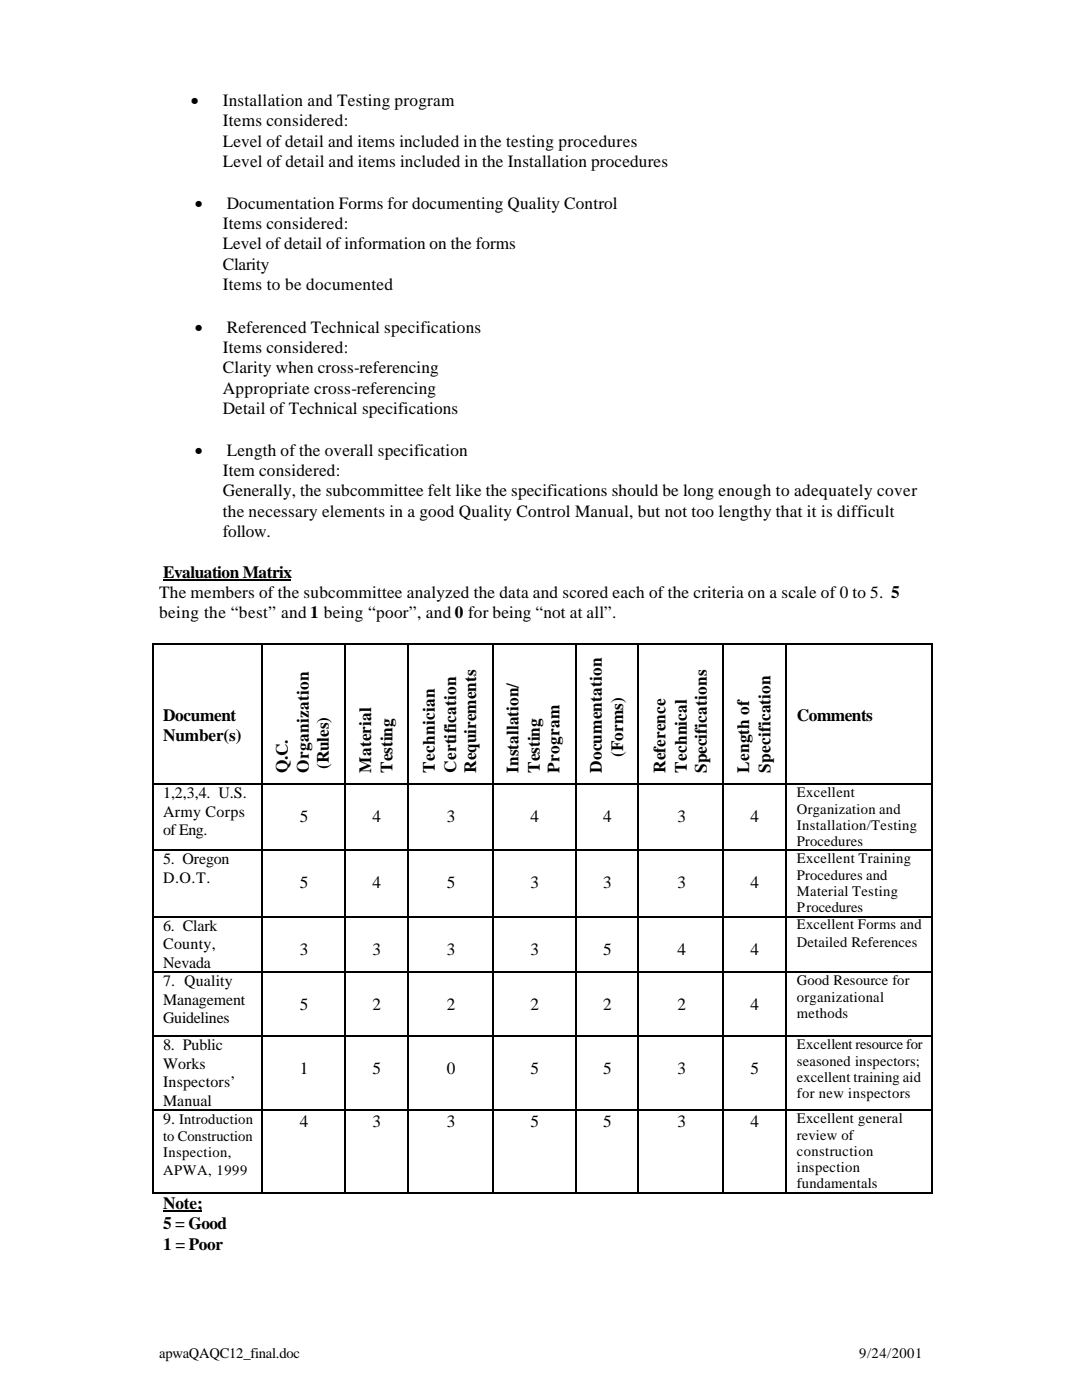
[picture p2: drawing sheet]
<svg xmlns="http://www.w3.org/2000/svg" width="216mm" height="279mm" viewBox="0 0 216 279" stroke-linecap="round" stroke-linejoin="round" font-family="sans-serif">
<defs><g id="words">
<g font-size="3.4">
<text x="38.1" y="21.2">•</text>
<text x="44.4" y="21.2">Installation and Testing program</text>
<text x="44.4" y="25.1">Items considered:</text>
<text x="44.4" y="29.4">Level of detail and items included inthe testing procedures</text>
<text x="44.4" y="33.3">Level of detail and items included in the Installation procedures</text>
<text x="38.9" y="41.8">•</text>
<text x="45.2" y="41.8">Documentation Forms for documenting Quality Control</text>
<text x="44.4" y="45.8">Items considered:</text>
<text x="44.4" y="49.7">Level of detail of information on the forms</text>
<text x="44.4" y="54">Clarity</text>
<text x="44.4" y="57.9">Items to be documented</text>
<text x="38.9" y="66.4">•</text>
<text x="44.4" y="70.4">Items considered:</text>
<text x="45.2" y="66.4">Referenced Technical specifications</text>
<text x="44.4" y="74.3">Clarity when cross-referencing</text>
<text x="44.4" y="78.6">Appropriate cross-referencing</text>
<text x="44.4" y="82.5">Detail of Technical specifications</text>
<text x="38.9" y="91">•</text>
<text x="44.4" y="95">Item considered:</text>
<text x="45.2" y="91">Length of the overall specification</text>
<text x="44.4" y="99">Generally, the subcommittee felt like the specifications should be long enough to adequately cover</text>
<text x="44.4" y="103.2">the necessary elements in a good Quality Control Manual, but not too lengthy that it is difficult</text>
<text x="44.4" y="107.2">follow.</text>
<text x="31.7" y="119.3">The members of the subcommittee analyzed the data and scored each of the criteria on a scale of 0 to 5. 5</text>
<text x="32.5" y="115.4">Evaluation Matrix</text>
<text x="31.7" y="123.3">being the “best” and 1 being “poor”, and 0 for being “not at all”.</text>
<text x="32.5" y="143.9">Document</text>
<text x="159" y="143.9">Comments</text>
<text x="32.5" y="147.9">Number(s)</text>
<text x="57.4" y="154.3" transform="rotate(-90 57.4 154.3)">Q.C.</text>
<text x="61.6" y="154.3" transform="rotate(-90 61.6 154.3)">Organization</text>
<text x="65.6" y="153.5" transform="rotate(-90 65.6 153.5)">(Rules)</text>
<text x="74.1" y="154.3" transform="rotate(-90 74.1 154.3)">Material</text>
<text x="78.3" y="154.3" transform="rotate(-90 78.3 154.3)">Testing</text>
<text x="86.8" y="154.3" transform="rotate(-90 86.8 154.3)">Technician</text>
<text x="91" y="154.3" transform="rotate(-90 91 154.3)">Certification</text>
<text x="95" y="154.3" transform="rotate(-90 95 154.3)">Requirements</text>
<text x="103.5" y="154.3" transform="rotate(-90 103.5 154.3)">Installation/</text>
<text x="107.7" y="154.3" transform="rotate(-90 107.7 154.3)">Testing</text>
<text x="111.7" y="154.3" transform="rotate(-90 111.7 154.3)">Program</text>
<text x="120.1" y="154.3" transform="rotate(-90 120.1 154.3)">Documentation</text>
<text x="124.4" y="151.1" transform="rotate(-90 124.4 151.1)">(Forms)</text>
<text x="132.8" y="154.3" transform="rotate(-90 132.8 154.3)">Reference</text>
<text x="137.1" y="154.3" transform="rotate(-90 137.1 154.3)">Technical</text>
<text x="141" y="154.3" transform="rotate(-90 141 154.3)">Specifications</text>
<text x="149.5" y="154.3" transform="rotate(-90 149.5 154.3)">Length of</text>
<text x="153.7" y="154.3" transform="rotate(-90 153.7 154.3)">Specification</text>
<text x="59.8" y="164">5</text>
<text x="74.3" y="164">4</text>
<text x="89.2" y="164">3</text>
<text x="105.8" y="164">4</text>
<text x="120.4" y="164">4</text>
<text x="135.2" y="164">3</text>
<text x="149.8" y="164">4</text>
<text x="59.8" y="177.3">5</text>
<text x="74.3" y="177.3">4</text>
<text x="89.2" y="177.3">5</text>
<text x="105.8" y="177.3">3</text>
<text x="120.4" y="177.3">3</text>
<text x="135.2" y="177.3">3</text>
<text x="149.8" y="177.3">4</text>
<text x="59.8" y="190.5">3</text>
<text x="74.3" y="190.5">3</text>
<text x="89.2" y="190.5">3</text>
<text x="105.8" y="190.5">3</text>
<text x="120.4" y="190.5">5</text>
<text x="135.2" y="190.5">4</text>
<text x="149.8" y="190.5">4</text>
<text x="59.8" y="201.6">5</text>
<text x="74.3" y="201.6">2</text>
<text x="89.2" y="201.6">2</text>
<text x="105.8" y="201.6">2</text>
<text x="120.4" y="201.6">2</text>
<text x="135.2" y="201.6">2</text>
<text x="149.8" y="201.6">4</text>
<text x="59.8" y="214.3">1</text>
<text x="74.3" y="214.3">5</text>
<text x="89.2" y="214.3">0</text>
<text x="105.8" y="214.3">5</text>
<text x="120.4" y="214.3">5</text>
<text x="135.2" y="214.3">3</text>
<text x="149.8" y="214.3">5</text>
<text x="59.8" y="224.9">4</text>
<text x="74.3" y="224.9">3</text>
<text x="89.2" y="224.9">3</text>
<text x="105.8" y="224.9">5</text>
<text x="120.4" y="224.9">5</text>
<text x="135.2" y="224.9">3</text>
<text x="149.8" y="224.9">4</text>
<text x="32.5" y="241.3">Note;</text>
<text x="32.5" y="245.3">5 = Good</text>
<text x="32.5" y="249.5">1 = Poor</text>
</g>
<g font-size="3.2">
<text x="32.5" y="159.3">1,2,3,4. U.S.</text>
<text x="32.5" y="163">Army Corps</text>
<text x="32.5" y="166.7">of Eng.</text>
<text x="32.5" y="172.5">5. Oregon</text>
<text x="32.5" y="176.2">D.O.T.</text>
<text x="32.5" y="185.7">6. Clark</text>
<text x="32.5" y="189.4">County,</text>
<text x="32.5" y="193.1">Nevada</text>
<text x="32.5" y="196.8">7. Quality</text>
<text x="32.5" y="200.6">Management</text>
<text x="32.5" y="204.3">Guidelines</text>
<text x="32.5" y="209.5">8. Public</text>
<text x="32.5" y="213.3">Works</text>
<text x="32.5" y="217">Inspectors’</text>
<text x="32.5" y="220.7">Manual</text>
<text x="32.5" y="224.4">9. Introduction</text>
</g>
<g font-size="2.9">
<text x="159" y="159">Excellent</text>
<text x="159" y="162.5">Organization and</text>
<text x="159" y="165.6">Installation/Testing</text>
<text x="159" y="168.8">Procedures</text>
<text x="159" y="172.2">Excellent Training</text>
<text x="159" y="175.7">Procedures and</text>
<text x="159" y="178.9">Material Testing</text>
<text x="159" y="182">Procedures</text>
<text x="159" y="185.5">Excellent Forms and</text>
<text x="159" y="188.9">Detailed References</text>
<text x="159" y="196.6">Good Resource for</text>
<text x="159" y="200">organizational</text>
<text x="159" y="203.2">methods</text>
<text x="159" y="209.3">Excellent resource for</text>
<text x="159" y="212.7">seasoned inspectors;</text>
<text x="159" y="215.9">excellent training aid</text>
<text x="159" y="219.1">for new inspectors</text>
<text x="32.5" y="227.8">to Construction</text>
<text x="159" y="224.1">Excellent general</text>
<text x="159" y="227.5">review of</text>
<text x="32.5" y="231">Inspection,</text>
<text x="159" y="230.7">construction</text>
<text x="159" y="233.9">inspection</text>
<text x="32.5" y="234.4">APWA, 1999</text>
<text x="159" y="237.1">fundamentals</text>
<text x="31.7" y="270.9">apwaQAQC12_final.doc</text>
<text x="171.4" y="270.9">9/24/2001</text>
</g>
</g></defs>
<g fill="none" stroke="#000" stroke-width=".26">
<path d="M32.5 115.8h25.4M30.6 128.6v27.8M30.7 128.5h21.4M52.3 128.6v27.8M52.4 128.5h16.4M68.9 128.6v27.8M69.1 128.5h12.1M81.4 128.6v27.8M81.5 128.5h16.7M98.3 128.6v27.8M98.4 128.5h16.4M115 128.6v27.8"/>
<path d="M115.1 128.5h12.2M127.4 128.6v27.8M127.5 128.5h16.7M144.3 128.6v27.8M144.5 128.5h12.1M156.8 128.6v27.8M156.9 128.5h28.8M185.9 128.6v27.8M30.6 156.6v13M30.7 156.5h21.4M52.3 156.6v13M52.4 156.5h16.4"/>
<path d="M68.9 156.6v13M69.1 156.5h12.1M81.4 156.6v13M81.5 156.5h16.7M98.3 156.6v13M98.4 156.5h16.4M115 156.6v13M115.1 156.5h12.2M127.4 156.6v13M127.5 156.5h16.7M144.3 156.6v13M144.5 156.5h12.1"/>
<path d="M156.8 156.6v13M156.9 156.5h28.8M185.9 156.6v13M30.6 169.9v12.9M30.7 169.7h21.4M52.3 169.9v12.9M52.4 169.7h16.4M68.9 169.9v12.9M69.1 169.7h12.1M81.4 169.9v12.9M81.5 169.7h16.7M98.3 169.9v12.9"/>
<path d="M98.4 169.7h16.4M115 169.9v12.9M115.1 169.7h12.2M127.4 169.9v12.9M127.5 169.7h16.7M144.3 169.9v12.9M144.5 169.7h12.1M156.8 169.9v12.9M156.9 169.7h28.8M185.9 169.9v12.9M30.6 183.1v10.8M30.6 194.2v12.4"/>
<path d="M30.7 183h21.4M30.7 194.1h21.4M52.3 183.1v10.8M52.3 194.2v12.4M52.4 183h16.4M52.4 194.1h16.4M68.9 183.1v10.8M68.9 194.2v12.4M69.1 183h12.1M69.1 194.1h12.1M81.4 183.1v10.8M81.4 194.2v12.4"/>
<path d="M81.5 183h16.7M81.5 194.1h16.7M98.3 183.1v10.8M98.3 194.2v12.4M98.4 183h16.4M98.4 194.1h16.4M115 183.1v10.8M115 194.2v12.4M115.1 183h12.2M115.1 194.1h12.2M127.4 183.1v10.8M127.4 194.2v12.4"/>
<path d="M127.5 183h16.7M127.5 194.1h16.7M144.3 183.1v10.8M144.3 194.2v12.4M144.5 183h12.1M144.5 194.1h12.1M156.8 183.1v10.8M156.8 194.2v12.4M156.9 183h28.8M156.9 194.1h28.8M185.9 183.1v10.8M185.9 194.2v12.4"/>
<path d="M30.6 206.9v14.6M30.7 206.8h21.4M52.3 206.9v14.6M52.4 206.8h16.4M68.9 206.9v14.6M69.1 206.8h12.1M81.4 206.9v14.6M81.5 206.8h16.7M98.3 206.9v14.6M98.4 206.8h16.4M115 206.9v14.6M115.1 206.8h12.2"/>
<path d="M127.4 206.9v14.6M127.5 206.8h16.7M144.3 206.9v14.6M144.5 206.8h12.1M156.8 206.9v14.6M156.9 206.8h28.8M185.9 206.9v14.6M30.6 221.7v16.2M30.7 221.6h21.4M30.7 238h21.4M52.3 221.7v16.2M52.4 221.6h16.4"/>
<path d="M52.4 238h16.4M68.9 221.7v16.2M69.1 221.6h12.1M69.1 238h12.1M81.4 221.7v16.2M81.5 221.6h16.7M81.5 238h16.7M98.3 221.7v16.2M98.4 221.6h16.4M98.4 238h16.4M115 221.7v16.2M115.1 221.6h12.2"/>
<path d="M115.1 238h12.2M127.4 221.7v16.2M127.5 221.6h16.7M127.5 238h16.7M144.3 221.7v16.2M144.5 221.6h12.1M144.5 238h12.1M156.8 221.7v16.2M156.9 221.6h28.8M156.9 238h28.8M185.9 221.7v16.2M32.5 241.7h7.7"/>
</g>
<g fill="#000">
<path d="M30.4 128.3h.3v.3h-.3zM52.1 128.3h.3v.3h-.3zM68.8 128.3h.3v.3h-.3zM81.2 128.3h.3v.3h-.3zM98.2 128.3h.2v.3h-.2zM114.8 128.3h.3v.3h-.3zM127.3 128.3h.2v.3h-.2zM144.2 128.3h.3v.3h-.3zM156.6 128.3h.3v.3h-.3zM185.7 128.3h.3v.3h-.3zM30.4 156.4h.3v.2h-.3zM52.1 156.4h.3v.2h-.3z"/>
<path d="M68.8 156.4h.3v.2h-.3zM81.2 156.4h.3v.2h-.3zM98.2 156.4h.2v.2h-.2zM114.8 156.4h.3v.2h-.3zM127.3 156.4h.2v.2h-.2zM144.2 156.4h.3v.2h-.3zM156.6 156.4h.3v.2h-.3zM185.7 156.4h.3v.2h-.3zM30.4 169.6h.3v.3h-.3zM52.1 169.6h.3v.3h-.3zM68.8 169.6h.3v.3h-.3zM81.2 169.6h.3v.3h-.3z"/>
<path d="M98.2 169.6h.2v.3h-.2zM114.8 169.6h.3v.3h-.3zM127.3 169.6h.2v.3h-.2zM144.2 169.6h.3v.3h-.3zM156.6 169.6h.3v.3h-.3zM185.7 169.6h.3v.3h-.3zM30.4 182.8h.3v.3h-.3zM30.4 193.9h.3v.3h-.3zM52.1 182.8h.3v.3h-.3zM52.1 193.9h.3v.3h-.3zM68.8 182.8h.3v.3h-.3zM68.8 193.9h.3v.3h-.3z"/>
<path d="M81.2 182.8h.3v.3h-.3zM81.2 193.9h.3v.3h-.3zM98.2 182.8h.2v.3h-.2zM98.2 193.9h.2v.3h-.2zM114.8 182.8h.3v.3h-.3zM114.8 193.9h.3v.3h-.3zM127.3 182.8h.2v.3h-.2zM127.3 193.9h.2v.3h-.2zM144.2 182.8h.3v.3h-.3zM144.2 193.9h.3v.3h-.3zM156.6 182.8h.3v.3h-.3zM156.6 193.9h.3v.3h-.3z"/>
<path d="M185.7 182.8h.3v.3h-.3zM185.7 193.9h.3v.3h-.3zM30.4 206.6h.3v.3h-.3zM52.1 206.6h.3v.3h-.3zM68.8 206.6h.3v.3h-.3zM81.2 206.6h.3v.3h-.3zM98.2 206.6h.2v.3h-.2zM114.8 206.6h.3v.3h-.3zM127.3 206.6h.2v.3h-.2zM144.2 206.6h.3v.3h-.3zM156.6 206.6h.3v.3h-.3zM185.7 206.6h.3v.3h-.3z"/>
<path d="M30.4 221.5h.3v.2h-.3zM30.4 237.9h.3v.2h-.3zM52.1 221.5h.3v.2h-.3zM52.1 237.9h.3v.2h-.3zM68.8 221.5h.3v.2h-.3zM68.8 237.9h.3v.2h-.3zM81.2 221.5h.3v.2h-.3zM81.2 237.9h.3v.2h-.3zM98.2 221.5h.2v.2h-.2zM98.2 237.9h.2v.2h-.2zM114.8 221.5h.3v.2h-.3zM114.8 237.9h.3v.2h-.3z"/>
<path d="M127.3 221.5h.2v.2h-.2zM127.3 237.9h.2v.2h-.2zM144.2 221.5h.3v.2h-.3zM144.2 237.9h.3v.2h-.3zM156.6 221.5h.3v.2h-.3zM156.6 237.9h.3v.2h-.3zM185.7 221.5h.3v.2h-.3zM185.7 237.9h.3v.2h-.3z"/>
</g>
<use href="#words"/>
</svg>
